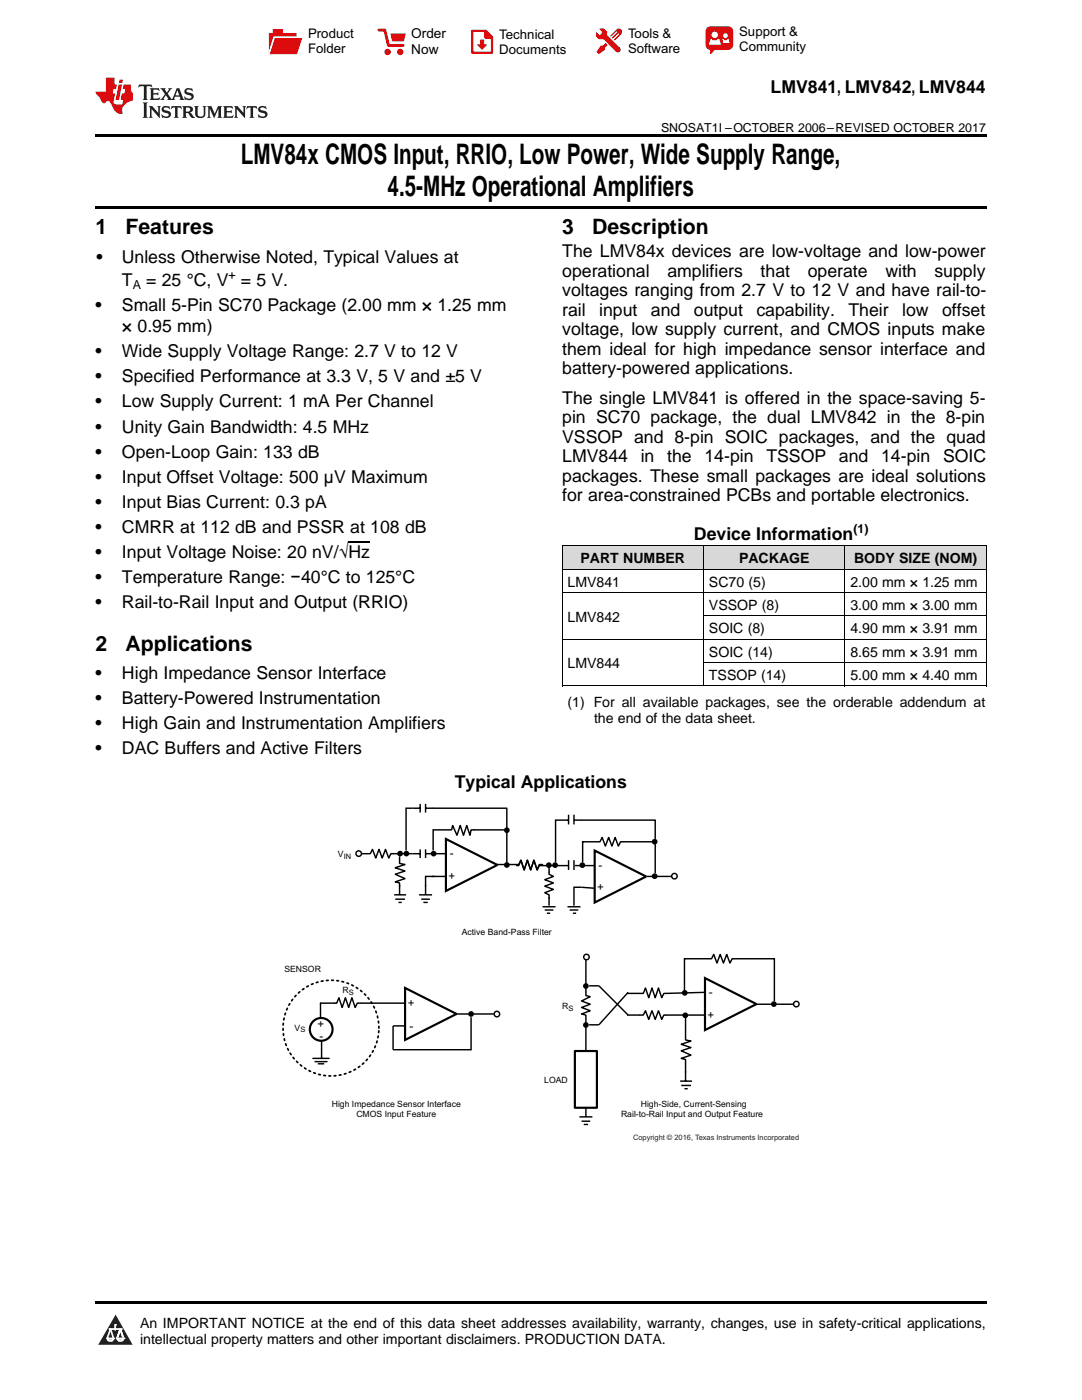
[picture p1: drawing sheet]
<svg xmlns="http://www.w3.org/2000/svg" width="216mm" height="279mm" viewBox="0 0 216 279" stroke-linecap="round" stroke-linejoin="round" font-family="sans-serif">
<defs><g id="words">
<g font-size="5.6">
<text x="48" y="32.8">LMV84x CMOS Input, RRIO, Low Power, Wide Supply Range,</text>
<text x="77.3" y="39.2">4.5-MHz Operational Amplifiers</text>
</g>
<g font-size="4.2">
<text x="19" y="46.7">1</text>
<text x="25" y="46.7">Features</text>
<text x="112.2" y="46.7">3</text>
<text x="118.2" y="46.7">Description</text>
<text x="19" y="129.8">2</text>
<text x="25" y="129.8">Applications</text>
</g>
<g font-size="3.5">
<text x="153.8" y="18.6">LMV841, LMV842, LMV844</text>
<text x="19.2" y="52.4">•</text>
<text x="24.3" y="52.4">Unless Otherwise Noted, Typical Values at</text>
<text x="112.2" y="51.4">The LMV84x devices are low-voltage and low-power</text>
<text x="24.3" y="57">T</text>
<text x="29.2" y="57">= 25 °C, V = 5 V.</text>
<text x="112.2" y="55.2">operational</text>
<text x="112.2" y="59.1">voltages ranging from 2.7 V to 12 V and have rail-to-</text>
<text x="133.2" y="55.2">amplifiers</text>
<text x="151.8" y="55.2">that</text>
<text x="161.2" y="55.2">operate</text>
<text x="176.7" y="55.2">with</text>
<text x="186.5" y="55.2">supply</text>
<text x="19" y="62.1">•</text>
<text x="24.3" y="62.1">Small 5-Pin SC70 Package (2.00 mm × 1.25 mm</text>
<text x="112.2" y="63">rail</text>
<text x="119.6" y="63">input</text>
<text x="129.9" y="63">and</text>
<text x="138.5" y="63">output</text>
<text x="150.9" y="63">capability.</text>
<text x="169.3" y="63">Their</text>
<text x="180" y="63">low</text>
<text x="188" y="63">offset</text>
<text x="19" y="71.3">•</text>
<text x="24.3" y="66.3">× 0.95 mm)</text>
<text x="24.3" y="71.3">Wide Supply Voltage Range: 2.7 V to 12 V</text>
<text x="112.2" y="66.9">voltage, low supply current, and CMOS inputs make</text>
<text x="112.2" y="70.8">them ideal for high impedance sensor interface and</text>
<text x="19" y="76.3">•</text>
<text x="24.3" y="76.3">Specified Performance at 3.3 V, 5 V and ±5 V</text>
<text x="112.2" y="74.6">battery-powered applications.</text>
<text x="19" y="81.3">•</text>
<text x="24.3" y="81.3">Low Supply Current: 1 mA Per Channel</text>
<text x="112.2" y="80.6">The single LMV841 is offered in the space-saving 5-</text>
<text x="19" y="86.3">•</text>
<text x="24.3" y="86.3">Unity Gain Bandwidth: 4.5 MHz</text>
<text x="112.2" y="84.5">pin SC70 package, the dual LMV842 in the 8-pin</text>
<text x="112.2" y="88.4">VSSOP and 8-pin SOIC packages, and the quad</text>
<text x="19" y="91.3">•</text>
<text x="24.3" y="91.3">Open-Loop Gain: 133 dB</text>
<text x="112.2" y="92.3">LMV844</text>
<text x="127.8" y="92.3">in</text>
<text x="133.1" y="92.3">the</text>
<text x="140.6" y="92.3">14-pin</text>
<text x="152.9" y="92.3">TSSOP</text>
<text x="167.4" y="92.3">and</text>
<text x="175.8" y="92.3">14-pin</text>
<text x="188.2" y="92.3">SOIC</text>
<text x="19" y="96.3">•</text>
<text x="19" y="101.4">•</text>
<text x="24.3" y="96.3">Input Offset Voltage: 500 µV Maximum</text>
<text x="24.3" y="101.4">Input Bias Current: 0.3 pA</text>
<text x="112.2" y="96.1">packages. These small packages are ideal solutions</text>
<text x="112.2" y="100">for area-constrained PCBs and portable electronics.</text>
<text x="19" y="106.4">•</text>
<text x="24.3" y="106.4">CMRR at 112 dB and PSSR at 108 dB</text>
<text x="138.5" y="107.7">Device Information</text>
<text x="19" y="111.4">•</text>
<text x="24.3" y="111.4">Input Voltage Noise: 20 nV/√Hz</text>
<text x="19" y="116.4">•</text>
<text x="24.3" y="116.4">Temperature Range: −40°C to 125°C</text>
<text x="19" y="121.4">•</text>
<text x="24.3" y="121.4">Rail-to-Rail Input and Output (RRIO)</text>
<text x="19" y="135.5">•</text>
<text x="24.3" y="135.5">High Impedance Sensor Interface</text>
<text x="19" y="140.5">•</text>
<text x="24.3" y="140.5">Battery-Powered Instrumentation</text>
<text x="19" y="145.6">•</text>
<text x="24.3" y="145.6">High Gain and Instrumentation Amplifiers</text>
<text x="19" y="150.6">•</text>
<text x="24.3" y="150.6">DAC Buffers and Active Filters</text>
<text x="90.7" y="157.3">Typical Applications</text>
</g>
<g font-size="2.8">
<text x="115.8" y="112.4">PART NUMBER</text>
<text x="147.5" y="112.4">PACKAGE</text>
<text x="170.4" y="112.4">BODY SIZE (NOM)</text>
<text x="113.2" y="117.1">LMV841</text>
<text x="141.5" y="117.1">SC70 (5)</text>
<text x="169.7" y="117.1">2.00 mm × 1.25 mm</text>
<text x="113.2" y="124">LMV842</text>
<text x="141.5" y="121.7">VSSOP (8)</text>
<text x="169.7" y="121.7">3.00 mm × 3.00 mm</text>
<text x="141.5" y="126.4">SOIC (8)</text>
<text x="141.5" y="131">SOIC (14)</text>
<text x="169.7" y="126.4">4.90 mm × 3.91 mm</text>
<text x="169.7" y="131">8.65 mm × 3.91 mm</text>
<text x="113.2" y="133.3">LMV844</text>
<text x="141.5" y="135.7">TSSOP (14)</text>
<text x="169.7" y="135.7">5.00 mm × 4.40 mm</text>
<text x="113.2" y="141.2">(1) For all available packages, see the orderable addendum at</text>
<text x="118.5" y="144.4">the end of the data sheet.</text>
<text x="27.9" y="265">An IMPORTANT NOTICE at the end of this data sheet addresses availability, warranty, changes, use in safety-critical applications,</text>
<text x="27.9" y="268.2">intellectual property matters and other important disclaimers. PRODUCTION DATA.</text>
</g>
<g font-size="2.7">
<text x="82.1" y="7.7">Order</text>
<text x="82.1" y="10.7">Now</text>
</g>
<g font-size="2.6">
<text x="61.5" y="7.6">Product</text>
<text x="61.5" y="10.6">Folder</text>
<text x="99.6" y="7.8">Technical</text>
<text x="99.6" y="10.8">Documents</text>
<text x="125.3" y="7.6">Tools &amp;</text>
<text x="125.3" y="10.6">Software</text>
<text x="147.5" y="7.2">Support &amp;</text>
<text x="147.5" y="10.2">Community</text>
</g>
<g font-size="2.5">
<text x="131.9" y="26.3">SNOSAT1I –OCTOBER 2006–REVISED OCTOBER 2017</text>
<text x="26.5" y="57.7">A</text>
<text x="45.6" y="55.6">+</text>
<text x="170.3" y="106.3">(1)</text>
</g>
<g font-size="2.3">
<text x="89.8" y="171">-</text>
<text x="119.4" y="173.4">-</text>
<text x="89.5" y="175.6">+</text>
<text x="119.1" y="177.9">+</text>
<text x="81.4" y="201">+</text>
<text x="141.2" y="203.3">+</text>
<text x="141.4" y="198.8">-</text>
<text x="63.4" y="205.1">+</text>
<text x="63.7" y="207.5">-</text>
<text x="81.7" y="205.5">-</text>
</g>
<g font-size="1.7">
<text x="67.4" y="171.1">V</text>
<text x="92.1" y="186.7">Active Band-Pass Filter</text>
<text x="56.7" y="194">SENSOR</text>
<text x="68.4" y="198.2">R</text>
<text x="112.2" y="201.4">R</text>
<text x="58.8" y="205.7">V</text>
<text x="66.2" y="220.9">High Impedance Sensor Interface</text>
<text x="108.6" y="216.2">LOAD</text>
<text x="127.9" y="220.9">High-Side, Current-Sensing</text>
<text x="71.1" y="223">CMOS Input Feature</text>
<text x="123.9" y="223">Rail-to-Rail Input and Output Feature</text>
</g>
<g font-size="1.5">
<text x="68.6" y="171.4">IN</text>
<text x="69.6" y="198.5">S</text>
<text x="113.4" y="201.7">S</text>
<text x="59.9" y="206">S</text>
</g>
<text font-size="1.5" fill="#231f20" x="126.3" y="227.5">Copyright © 2016, Texas Instruments Incorporated</text>
</g></defs>
<g fill="#d8d8d8">
<path d="M112.2 109h28.2v4.7h-28.2z"/>
<path d="M140.4 109h28.2v4.7h-28.2z"/>
<path d="M168.6 109h28.2v4.7h-28.2z"/>
</g>
<path d="M23.1 262.4l3.4 6h-6.9z" fill="#231f20"/>
<path d="M21.4 267.1h1.2l-.3 .5h-.3a.55 .55 0 0 1-.6-.5z" fill-rule="evenodd" fill="#fff"/>
<path d="M21.4 267.1h1.2l-.3 .5h-.3a.55 .55 0 0 1-.6-.5z" fill="none" stroke="#231f20" stroke-width=".34"/>
<path d="M21.4 267.1l1.2 .1-.3 .4h-.5z" fill="none" stroke="#fff" stroke-width=".34"/>
<path d="M23 265.3h.1" fill="none" stroke="#fff" stroke-width=".34"/>
<path d="M23 264.4v.9z" fill="#fff"/>
<path d="M23 264.4v.9z" fill="none" stroke="#fff" stroke-width=".34"/>
<circle cx="23" cy="264.4" r=".17" fill="#fff"/>
<path d="M21.9 265.2h.1" fill="none" stroke="#fff" stroke-width=".34"/>
<path d="M21.9 265.2h2.3z" fill="#fff"/>
<path d="M21.9 265.2h2.3z" fill="none" stroke="#fff" stroke-width=".34"/>
<circle cx="24.2" cy="265.2" r=".17" fill="#fff"/>
<path d="M23.3 267.1h.1" fill="none" stroke="#fff" stroke-width=".34"/>
<path d="M24 265.2l-.7 1.9z" fill="#fff"/>
<path d="M24 265.2l-.7 1.9z" fill="none" stroke="#fff" stroke-width=".34"/>
<path d="M24 265.2l.7 1.9z" fill="#fff"/>
<path d="M24 265.2l.7 1.9z" fill="none" stroke="#fff" stroke-width=".34"/>
<path d="M24.6 267.1h.1" fill="none" stroke="#fff" stroke-width=".34"/>
<circle cx="21.4" cy="267.1" r=".17" fill="#fff"/>
<path d="M22.1 265.2l-.7 1.9z" fill="#fff"/>
<path d="M22.1 265.2l-.7 1.9z" fill="none" stroke="#fff" stroke-width=".34"/>
<path d="M22.1 265.2l.5 1.9z" fill="#fff"/>
<path d="M22.1 265.2l.5 1.9z" fill="none" stroke="#fff" stroke-width=".34"/>
<circle cx="22.6" cy="267.1" r=".17" fill="#fff"/>
<path d="M23.4 267.1h1.3a.65 .65 0 0 1-.7 .5 .65 .65 0 0 1-.6-.5z" fill-rule="evenodd" fill="#fff"/>
<path d="M23.4 267.1h1.3a.65 .65 0 0 1-.7 .5 .65 .65 0 0 1-.6-.5z" fill="none" stroke="#231f20" stroke-width=".34"/>
<path d="M23.4 267.1h1.3l-.4 .5h-.6z" fill="none" stroke="#fff" stroke-width=".34"/>
<path d="M23.3 267.1h.1" fill="none" stroke="#fff" stroke-width=".34"/>
<circle cx="24.7" cy="267.1" r=".17" fill="#fff"/>
<path d="M19 259.7h177.8v.5h-177.8z" fill="#000"/>
<g fill="none" stroke="#000" stroke-width=".29">
<path d="M72.2 170.4h1.7l.4-.9 .7 1.7 .6-1.7 .7 1.7 .6-1.7 .7 1.7 .4-.8h5.8M78.6 178.6h2.4M78.9 179.5h1.9M79.7 171.7v.6l1.1 .2-1.9 .7 1.9 .6-1.9 .7 1.9 .8-1.9 .7 .8 .2v.7M79.7 176.6v2M83.6 178.6h2.6M83.8 161.3h-2.8v8.4M83.8 160.4v1.8M83.8 169.5v1.7M84.1 179.5h1.7M84.9 170.4h4.3M84.9 160.4v1.8"/>
<path d="M84.9 169.5v1.7M84.9 176.6v2M84.9 161.3h1.5M86.2 174.9h3M86.6 174.9h-1.7v2M94.6 165.6h-.6l-.2 1.1-.7-1.9-.6 1.9-.7-1.9-.6 1.9-.9-1.9-.2 .8h-3.7v4.1M98.5 172.5h5l.4-.8 .7 1.9 .6-1.9 .7 1.9 .6-1.9 .7 1.9 .4-1.1h.7M103.1 172.7h.4l.4-1 .7 1.9 .6-1.9 .7 1.9 .6-1.9 .7 1.9 .4-.9h5.8M109.6 174v.5l.8 .4-1.7 .7 1.7 .6-1.7 .7 1.7 .6-1.7 .7 .9 .4v.6M109.6 179v1.7M113.4 163.7h-2.5v8.4M113.4 162.6v1.9"/>
<path d="M113.4 171.7v1.9M114.5 162.6v1.9M114.5 171.7v1.9M114.5 163.7h1.5M114.7 172.7h1.3M116 177.1h-1.5v3.6M116.3 172.1v-4.1h3.4l.5-.9 .6 1.8 .6-1.8 .7 1.8 .6-1.8 .7 1.8 .4-.9h6.9v6.3M129 174.9h5M79.5 180.1h.7M84.5 180.1h.9M108.3 181h2.6M108.7 181.6h1.7"/>
<path d="M109.1 182.3h.7M113.2 181h2.6M113.7 181.6h1.7M114.3 182.3h.7"/>
<circle cx="71.6" cy="170.4" r=".55"/>
<circle cx="134.6" cy="174.9" r=".55"/>
</g>
<g fill="#000">
<circle cx="81.1" cy="170.4" r=".57"/>
<circle cx="86.5" cy="170.4" r=".57"/>
<circle cx="110.8" cy="172.7" r=".57"/>
<circle cx="116.2" cy="172.7" r=".57"/>
<circle cx="130.6" cy="174.9" r=".57"/>
</g>
<path d="M89 167.4l10.2 5.2-10.2 5.2z" fill="#fff"/>
<path d="M89 167.4l10.2 5.2-10.2 5.2z" fill="none" stroke="#000" stroke-width=".43"/>
<path d="M116 172.7h2.9M116 177.1l2.9 .2" fill="none" stroke="#000" stroke-width=".29"/>
<path d="M118.7 169.7l10.2 5.2-10.2 5.2z" fill="#fff"/>
<g fill="none" stroke="#000" stroke-width=".43">
<path d="M118.7 169.7l10.2 5.2-10.2 5.2z"/>
<circle cx="64.1" cy="205.4" r="2.27"/>
</g>
<circle cx="66" cy="205.2" r="9.6" fill="none" stroke="#000" stroke-width=".35" stroke-dasharray=".3 .7"/>
<path d="M62.4 211.2h3.3M62.9 211.9h2.3M63.5 212.3h1.1M64.2 207.8v3.4M66.8 200.2h-2.8v3M71.9 200.2h9.3M78.4 204.7h2.6" fill="none" stroke="#000" stroke-width=".29"/>
<path d="M80.8 197.2l10.3 5.2-10.3 5.1z" fill="#fff"/>
<path d="M80.8 197.2l10.3 5.2-10.3 5.1z" fill="none" stroke="#000" stroke-width=".43"/>
<g fill="none" stroke="#000" stroke-width=".29">
<path d="M66.8 200.2h.4l.4-1.1 .7 2 .6-2 .7 2 .6-2 .7 2 .4-.9h.6M91 202.4h7.5M94 203v6.5h-15.6v-4.8"/>
<circle cx="99.2" cy="202.4" r=".55"/>
</g>
<circle cx="94" cy="202.4" r=".57" fill="#000"/>
<path d="M114.7 209.8h4.4v11.3h-4.4z" fill-rule="evenodd" fill="#fff"/>
<path d="M114.7 209.8h4.4v11.3h-4.4z" fill="none" stroke="#000" stroke-width=".43"/>
<path d="M140.9 198l-8 .3M132.9 202.6h8M150.2 200.4h4.3" fill="none" stroke="#000" stroke-width=".29"/>
<path d="M140.7 195.2l10.2 5.2-10.2 5.2z" fill="#fff"/>
<path d="M140.7 195.2l10.2 5.2-10.2 5.2z" fill="none" stroke="#000" stroke-width=".43"/>
<g fill="none" stroke="#000" stroke-width=".29">
<path d="M79.7 171v.7M86.4 161.3h14.7v10.8M94.6 165.6h5.9M109.6 173.2v.8M116 163.7h14.7v3.6M116.9 191.6v7.1l.9 .2-1.8 .9 1.8 .6-1.8 .7 1.8 .6-1.8 .7 .9 .2v7.1h.4M117.6 196.7h1.9l5.8 5.9M125.1 198.3h3.3l.4-1.1 .6 1.9 .7-1.9 .6 1.9 .7-1.9 .6 1.9 .5-.8h.4M125.3 198l-5.8 6.5h-1.9M136.6 197.6v-6.3h5.4l.4-.8 .7 1.7 .6-1.7 .7 1.7 .6-1.7 .7 1.7 .4-.9h8.4v8.5M125.1 202.6h3.3l.4-.9 .6 1.7 .7-1.7 .6 1.7 .7-1.7 .6 1.7 .5-.8h.4M135.7 215.8h2.4"/>
<path d="M135.9 216.6h2M136.6 217.3h.6M136.8 202.6v4.9l1.1 .3-2 .6 2 .7-2 .6 2 .9-2 .6 .9 .2v4.4M154.5 200.4h3.9M115.6 222.9h2.6M116 223.8h1.8M116.5 224.4h.8M116.9 221v1.9"/>
<circle cx="117" cy="191" r=".55"/>
<circle cx="158.9" cy="200.4" r=".55"/>
</g>
<g fill="#000">
<circle cx="79.8" cy="170.4" r=".57"/>
<circle cx="101.1" cy="172.6" r=".57"/>
<circle cx="101.1" cy="165.7" r=".57"/>
<circle cx="109.5" cy="172.7" r=".57"/>
<circle cx="130.6" cy="168" r=".57"/>
<circle cx="116.9" cy="196.8" r=".57"/>
<circle cx="136.6" cy="198.1" r=".57"/>
<circle cx="116.9" cy="204.6" r=".57"/>
<circle cx="136.7" cy="202.6" r=".57"/>
<circle cx="154.4" cy="200.4" r=".57"/>
</g>
<path d="M112.2 118.3h84.6M112.2 113.6h84.6M112.2 109h84.6M112.2 109v27.9M140.4 109v27.9M168.6 109v27.9M196.8 109v27.9M112.2 136.9h84.6M112.2 127.6h84.6M140.4 132.2h56.4M140.4 122.9h56.4" fill="none" stroke="#000" stroke-width=".2"/>
<path d="M19 26.8h177.8v.6h-177.8zM19 41.2h177.8v.5h-177.8z" fill="#000"/>
<path d="M27.7 16.9l-.1 .6 .6-.3h.5v.2v2.2l-.2 .4h1l-.2-.4v-2.2v-.2h.5l.6 .3-.2-.6zM29.9 17.6l.2 .4v1.6l-.2 .4h1.9l.1-.6a1.09 1.09 0 0 1-1.3 .1v-.6h.6l.4 .2v-.7l-.2 .2h-.8v-.6l.2-.1a1.01 1.01 0 0 1 1 .3l-.1-.6zM32 17.6l.9 1.2-1 1.2h.9l-.2-.3 .5-.7 .5 .7-.3 .3h1.7l-.2-.3 .1-.4h1l.1 .4-.2 .3h1l-.3-.4-.7-2h-.5l-1 2.2-.8-1.1 .9-1.1h-.9l.2 .2-.4 .7-.4-.7 .2-.2zM35.4 18l.4 1h-.8zM37 17.7a.66 .66 0 0 0-.2 .8 .66 .66 0 0 0 .6 .4l.7 .2 .1 .2a.8 .8 0 0 1-.7 .4 .8 .8 0 0 1-.7-.5l.1 .8 .2-.2a.94 .94 0 0 0 1.1 .1 .94 .94 0 0 0 .4-.9 1.48 1.48 0 0 0-1.3-.6v-.4a1.1 1.1 0 0 1 1.2 .2l-.2-.6-.2 .1-.5-.1zM28.5 20.4l.2 .4v2.3l-.2 .4h1l-.2-.4v-2.3l.2-.4zM29.7 21.2l.2 .4v1.5l-.2 .4h.8l-.3-.4 .1-1.3 1.6 1.8v-2l.2-.4h-.7l.2 .2v1.1l-1.2-1.3zM32.5 21.3a.66 .66 0 0 0-.2 .8 .66 .66 0 0 0 .6 .4l.6 .2 .2 .2a.8 .8 0 0 1-.8 .4 .8 .8 0 0 1-.7-.5l.2 .7 .2-.1a.94 .94 0 0 0 1 .1 .94 .94 0 0 0 .5-1 1.47 1.47 0 0 0-1.3-.6l-.1-.3a1.1 1.1 0 0 1 1.3 .2l-.2-.6-.2 .1-.5-.2zM34.3 21.2l-.2 .6a.64 .64 0 0 1 .8-.3v1.6l-.2 .4h1l-.3-.4 .1-1.6a.66 .66 0 0 1 .8 .3l-.2-.6zM36.3 21.2l.3 .4v1.5l-.3 .4h1l-.2-.2v-.7h.5l.1 .1a.8 .8 0 0 0 1.2 .7l-1-1a.62 .62 0 0 0 .6-.5 .62 .62 0 0 0-.6-.7zM37.1 21.5h.1a.48 .48 0 0 1 .6 0 .48 .48 0 0 1 .1 .6l-.2 .1-.6 .1zM38.7 21.2l.2 .2a2.29 2.29 0 0 0 .4 2 1.05 1.05 0 0 0 1.7-.7v-1.3l.2-.2h-.8l.2 .4v1.1a.61 .61 0 0 1-.6 .6 .61 .61 0 0 1-.6-.6v-1.1l.3-.4zM41.3 21.2l.3 .4v1.5l-.3 .4h.8l-.2-.4v-1.4l.8 1.9 .9-1.9v1.4l-.2 .4h.9l-.2-.4v-1.5l.2-.4h-.8l-.7 1.5-.6-1.5zM44.5 21.2l.2 .4v1.5l-.2 .4h1.9l.2-.6a1.1 1.1 0 0 1-1.4 .2v-.7h.6l.4 .2v-.6l-.2 .1-.8 .1v-.6l.2-.1a1.02 1.02 0 0 1 1.1 .2l-.2-.5zM46.7 21.2l.2 .4v1.5l-.2 .4h.8l-.3-.4 .1-1.3 1.6 1.8v-2l.2-.4h-.7l.2 .2v1.1l-1.2-1.3zM49.3 21.2l-.1 .6a.64 .64 0 0 1 .8-.3v1.6l-.3 .4h1l-.2-.4v-1.6a.66 .66 0 0 1 .8 .3l-.1-.6zM51.7 21.3a.66 .66 0 0 0-.2 .7 .66 .66 0 0 0 .7 .5l.6 .2 .1 .2a.8 .8 0 0 1-.7 .4 .8 .8 0 0 1-.7-.5l.1 .7 .2-.1a.94 .94 0 0 0 1.1 .1 .94 .94 0 0 0 .4-1 1.48 1.48 0 0 0-1.2-.6l-.1-.3a1.1 1.1 0 0 1 1.2 .2l-.2-.6-.1 .1-.6-.2z" fill="#231f20"/>
<path d="M21.1 15.5v2.8h-2v.4l.9 .9a.96 .96 0 0 0 1 1 .59 .59 0 0 1 .5-.4 .59 .59 0 0 1 .5 .3l.4 .8a1.61 1.61 0 0 0 2.1 1.3 1.63 1.63 0 0 1 1.1-2.2l.9-.3v-1.5a1.6 1.6 0 0 1-.4-1.7h-1.4l-.2 .9h.5l-.2 .8h-.5l-.2 1v.3h.5l-.2 .9h-.7a.74 .74 0 0 1-1-.6l.3-1.6h-.5l.2-.8h.5l.1-.9h-.4v-1.4zM23.7 16.9l-.7 3h.8l.6-3zM23.8 15.9l-.1 .7h.7l.2-.7z" fill="#ee1d23"/>
<g fill="#d60000">
<path d="M54.4 5.8h2v.8h2.8v4.2h-5.5v-4.2h.7z" fill-rule="evenodd"/>
<path d="M54.7 7.5h5.6l-1 3.3h-5.6z" fill-rule="evenodd"/>
</g>
<path d="M54.6 7.4h5.8l-.1 .1h-5.5l-1.1 3.3z" fill-rule="evenodd" fill="#fff"/>
<path d="M54.6 7.4h5.8l-.1 .1h-5.5l-1.1 3.3z" fill="none" stroke="#fff" stroke-width=".2"/>
<path d="M75.6 6h1.2l.7 3.1h3" fill="none" stroke="#d60000" stroke-width=".56"/>
<g fill="#d60000">
<path d="M77.9 6.7h3.1l-.4 1.5h-2.3z" fill-rule="evenodd"/>
<circle cx="77.3" cy="10.4" r=".64"/>
<circle cx="79.9" cy="10.4" r=".64"/>
</g>
<path d="M94.2 6.2h2.7l1.3 1.2v3.1h-4z" fill="none" stroke="#d60000" stroke-width=".44"/>
<g fill="#d60000">
<path d="M95.8 7.9h.8v1h.6l-1 1.1-1-1v-.1h.6z" fill-rule="evenodd"/>
<path d="M96.6 6.2h.3l1.3 1.2v.4h-1.3l-.3-.4z" fill-rule="evenodd"/>
<path d="M119.6 5.7h.9l.6 .6 .1 .7 2.5 2.5-.8 .8-2.3-2.3-1.1-.2-.6-.6v-.8l.7 .6 .5-.4v-.2l-.4-.5z" fill-rule="evenodd"/>
<path d="M119.9 9.1h.4l.5-.5 .4 .4-.5 .5v.4l-1.2 .9-.5-.5z" fill-rule="evenodd"/>
<path d="M123 5.9a.67 .67 0 0 1 .9 0 .67 .67 0 0 1 0 .9z" fill-rule="evenodd"/>
<path d="M123 5.9l.9 .9-1.2 1.2h-.2l.1-.2 .9-.9 .1-.2h-.3l-.9 1h-.2v-.2l.9-1 .1-.2h-.3l-.9 1h-.2v-.2z" fill-rule="evenodd"/>
<circle cx="123.3" cy="9.9" r=".54"/>
</g>
<path d="M121.1 6.3l-.1 .7" fill="none" stroke="#d60000" stroke-width=".2"/>
<g fill="#d60000">
<path d="M141.1 5.5l.6-.2h3.6a.95 .95 0 0 1 1 .9v2.8a.95 .95 0 0 1-1 .9h-3.6a.95 .95 0 0 1-.9-.9v-2.8z" fill-rule="evenodd"/>
<path d="M141.7 9.9h.9l-.7 .9h-.2z" fill-rule="evenodd"/>
</g>
<g fill="#fff">
<path d="M144.3 8.6h1.3z"/>
<path d="M141.8 7.8h.3l.1 .2h.8l.2-.2h.3l.4 1.1h-2.5z" fill-rule="evenodd"/>
<path d="M144.2 7.8h.2l.2 .2h.4l.2-.2h.2l.2 .8h-1.3z" fill-rule="evenodd"/>
<circle cx="142.6" cy="6.9" r=".65"/>
<circle cx="144.8" cy="7.1" r=".48"/>
</g>
<path d="M69.5 108.2h4.3" fill="none" stroke="#000" stroke-width=".25"/>
<use href="#words"/>
</svg>
